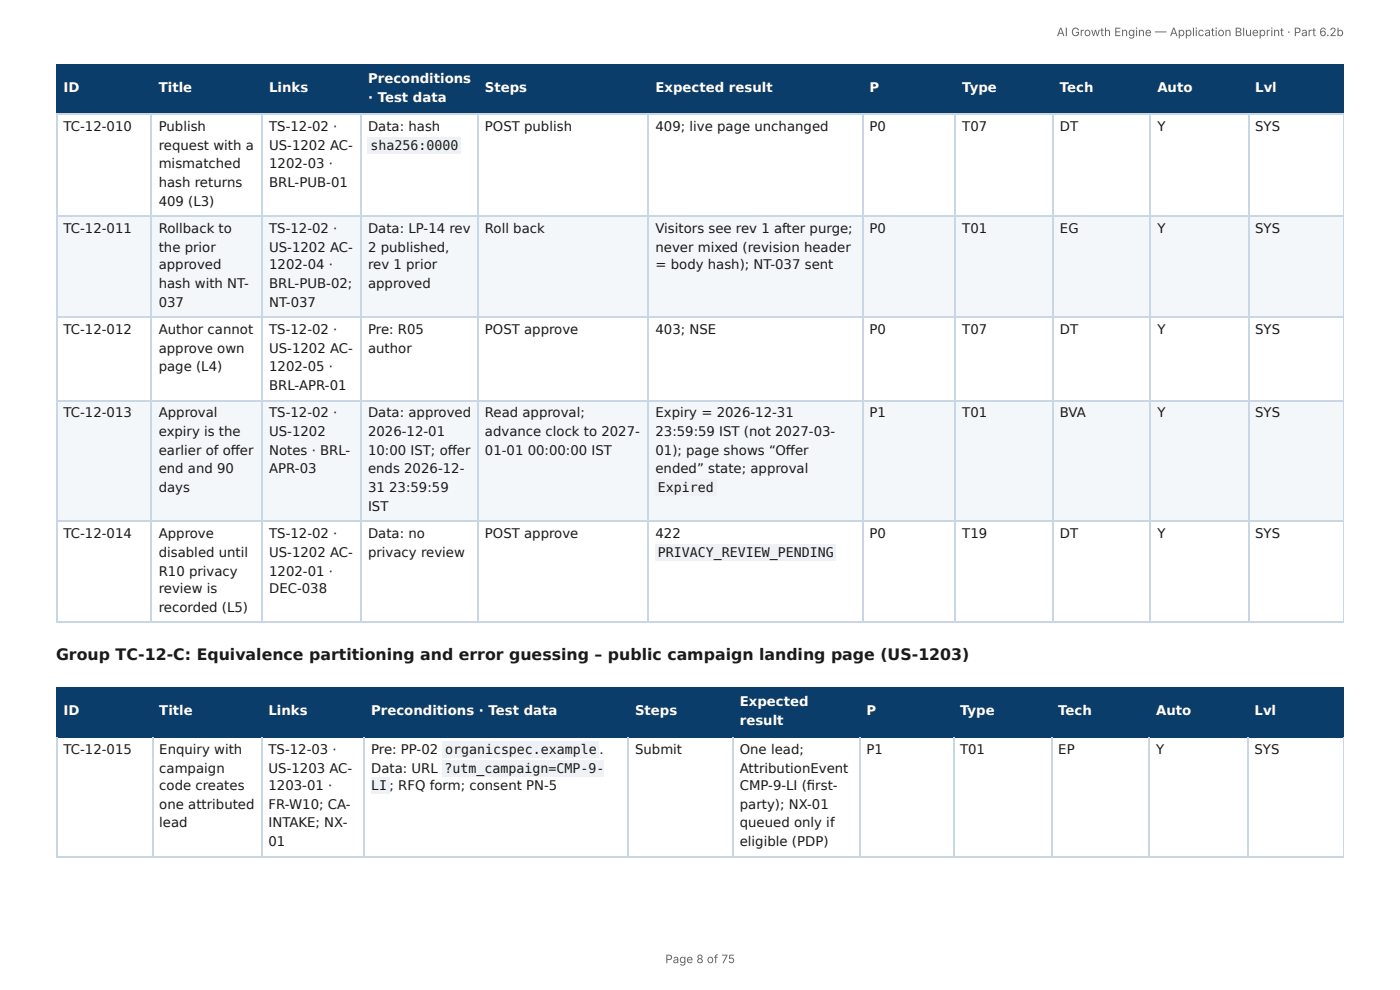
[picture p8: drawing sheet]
<svg xmlns="http://www.w3.org/2000/svg" width="297mm" height="210mm" viewBox="0 0 297 210" stroke-linecap="round" stroke-linejoin="round" font-family="sans-serif">
<defs><g id="words">
<text font-size="3.3" fill="#1a1a1a" x="11.9" y="140.2">Group TC-12-C: Equivalence partitioning and error guessing – public campaign landing page (US-1203)</text>
<g font-size="2.8" fill="#fff">
<text x="78.2" y="17.7">Preconditions</text>
<text x="13.5" y="19.6">ID</text>
<text x="33.7" y="19.6">Title</text>
<text x="57.2" y="19.6">Links</text>
<text x="78.2" y="21.7">· Test data</text>
<text x="103" y="19.6">Steps</text>
<text x="139.2" y="19.6">Expected result</text>
<text x="184.7" y="19.6">P</text>
<text x="204.4" y="19.6">Type</text>
<text x="225.1" y="19.6">Tech</text>
<text x="245.8" y="19.6">Auto</text>
<text x="266.6" y="19.6">Lvl</text>
<text x="13.5" y="151.9">ID</text>
<text x="33.8" y="151.9">Title</text>
<text x="57" y="151.9">Links</text>
<text x="78.8" y="151.9">Preconditions · Test data</text>
<text x="134.9" y="151.9">Steps</text>
<text x="157.1" y="150">Expected</text>
<text x="157.1" y="154">result</text>
<text x="184.1" y="151.9">P</text>
<text x="203.9" y="151.9">Type</text>
<text x="224.8" y="151.9">Tech</text>
<text x="245.6" y="151.9">Auto</text>
<text x="266.5" y="151.9">Lvl</text>
</g>
<g font-size="2.8" fill="#1a1a1a">
<text x="13.5" y="27.8">TC-12-010</text>
<text x="33.7" y="27.8">Publish</text>
<text x="57.2" y="27.8">TS-12-02 ·</text>
<text x="78.2" y="27.8">Data: hash</text>
<text x="103" y="27.8">POST publish</text>
<text x="139.2" y="27.8">409; live page unchanged</text>
<text x="184.7" y="27.8">P0</text>
<text x="204.4" y="27.8">T07</text>
<text x="225.1" y="27.8">DT</text>
<text x="245.8" y="27.8">Y</text>
<text x="266.6" y="27.8">SYS</text>
<text x="33.7" y="31.8">request with a</text>
<text x="33.7" y="35.7">mismatched</text>
<text x="57.2" y="31.8">US-1202 AC-</text>
<text x="57.2" y="35.7">1202-03 ·</text>
<text x="78.7" y="31.8">sha256:0000</text>
<text x="33.7" y="39.7">hash returns</text>
<text x="57.2" y="39.7">BRL-PUB-01</text>
<text x="33.7" y="43.7">409 (L3)</text>
<text x="13.5" y="49.5">TC-12-011</text>
<text x="33.7" y="49.5">Rollback to</text>
<text x="33.7" y="53.4">the prior</text>
<text x="57.2" y="49.5">TS-12-02 ·</text>
<text x="57.2" y="53.4">US-1202 AC-</text>
<text x="78.2" y="49.5">Data: LP-14 rev</text>
<text x="78.2" y="53.4">2 published,</text>
<text x="103" y="49.5">Roll back</text>
<text x="139.2" y="49.5">Visitors see rev 1 after purge;</text>
<text x="139.2" y="53.4">never mixed (revision header</text>
<text x="184.7" y="49.5">P0</text>
<text x="204.4" y="49.5">T01</text>
<text x="225.1" y="49.5">EG</text>
<text x="245.8" y="49.5">Y</text>
<text x="266.6" y="49.5">SYS</text>
<text x="33.7" y="57.2">approved</text>
<text x="57.2" y="57.2">1202-04 ·</text>
<text x="78.2" y="57.2">rev 1 prior</text>
<text x="139.2" y="57.2">= body hash); NT-037 sent</text>
<text x="33.7" y="61.1">hash with NT-</text>
<text x="33.7" y="65.1">037</text>
<text x="57.2" y="61.1">BRL-PUB-02;</text>
<text x="57.2" y="65.1">NT-037</text>
<text x="78.2" y="61.1">approved</text>
<text x="13.5" y="70.9">TC-12-012</text>
<text x="33.7" y="70.9">Author cannot</text>
<text x="57.2" y="70.9">TS-12-02 ·</text>
<text x="78.2" y="70.9">Pre: R05</text>
<text x="103" y="70.9">POST approve</text>
<text x="139.2" y="70.9">403; NSE</text>
<text x="184.7" y="70.9">P0</text>
<text x="204.4" y="70.9">T07</text>
<text x="225.1" y="70.9">DT</text>
<text x="245.8" y="70.9">Y</text>
<text x="266.6" y="70.9">SYS</text>
<text x="33.7" y="74.9">approve own</text>
<text x="57.2" y="74.9">US-1202 AC-</text>
<text x="78.2" y="74.9">author</text>
<text x="33.7" y="78.8">page (L4)</text>
<text x="57.2" y="78.8">1202-05 ·</text>
<text x="57.2" y="82.8">BRL-APR-01</text>
<text x="13.5" y="88.6">TC-12-013</text>
<text x="33.7" y="88.6">Approval</text>
<text x="57.2" y="88.6">TS-12-02 ·</text>
<text x="78.2" y="88.6">Data: approved</text>
<text x="103" y="88.6">Read approval;</text>
<text x="139.2" y="88.6">Expiry = 2026-12-31</text>
<text x="184.7" y="88.6">P1</text>
<text x="204.4" y="88.6">T01</text>
<text x="225.1" y="88.6">BVA</text>
<text x="245.8" y="88.6">Y</text>
<text x="266.6" y="88.6">SYS</text>
<text x="33.7" y="92.6">expiry is the</text>
<text x="57.2" y="92.6">US-1202</text>
<text x="78.2" y="92.6">2026-12-01</text>
<text x="103" y="92.6">advance clock to 2027-</text>
<text x="139.2" y="92.6">23:59:59 IST (not 2027-03-</text>
<text x="33.7" y="96.6">earlier of off er</text>
<text x="33.7" y="100.5">end and 90</text>
<text x="57.2" y="96.6">Notes · BRL-</text>
<text x="57.2" y="100.5">APR-03</text>
<text x="78.2" y="96.6">10:00 IST; off er</text>
<text x="78.2" y="100.5">ends 2026-12-</text>
<text x="103" y="96.6">01-01</text>
<text x="112.1" y="96.6">00:00:00 IST</text>
<text x="139.2" y="96.6">01); page shows “Off er</text>
<text x="139.2" y="100.5">ended” state; approval</text>
<text x="33.7" y="104.5">days</text>
<text x="78.2" y="104.5">31</text>
<text x="82.7" y="104.5">23:59:59</text>
<text x="139.7" y="104.5">Expired</text>
<text x="78.2" y="108.5">IST</text>
<text x="13.5" y="114.3">TC-12-014</text>
<text x="33.7" y="114.3">Approve</text>
<text x="33.7" y="118.3">disabled until</text>
<text x="57.2" y="114.3">TS-12-02 ·</text>
<text x="57.2" y="118.3">US-1202 AC-</text>
<text x="78.2" y="114.3">Data: no</text>
<text x="78.2" y="118.3">privacy review</text>
<text x="103" y="114.3">POST approve</text>
<text x="139.2" y="114.3">422</text>
<text x="139.7" y="118.3">PRIVACY_REVIEW_PENDING</text>
<text x="184.7" y="114.3">P0</text>
<text x="204.4" y="114.3">T19</text>
<text x="225.1" y="114.3">DT</text>
<text x="245.8" y="114.3">Y</text>
<text x="266.6" y="114.3">SYS</text>
<text x="33.7" y="122.2">R10 privacy</text>
<text x="33.7" y="125.9">review is</text>
<text x="57.2" y="122.2">1202-01 ·</text>
<text x="57.2" y="125.9">DEC-038</text>
<text x="33.7" y="129.9">recorded (L5)</text>
<text x="13.5" y="160.1">TC-12-015</text>
<text x="33.8" y="160.1">Enquiry with</text>
<text x="57" y="160.1">TS-12-03 ·</text>
<text x="78.8" y="160.1">Pre: PP-02</text>
<text x="94.5" y="160.1">organicspec.example</text>
<text x="127.3" y="160.1">.</text>
<text x="134.9" y="160.1">Submit</text>
<text x="157.1" y="160.1">One lead;</text>
<text x="184.1" y="160.1">P1</text>
<text x="203.9" y="160.1">T01</text>
<text x="224.8" y="160.1">EP</text>
<text x="245.6" y="160.1">Y</text>
<text x="266.5" y="160.1">SYS</text>
<text x="33.8" y="164">campaign</text>
<text x="33.8" y="167.7">code creates</text>
<text x="57" y="164">US-1203 AC-</text>
<text x="57" y="167.7">1203-01 ·</text>
<text x="78.8" y="164">Data: URL</text>
<text x="78.8" y="167.7">LI ; RFQ form; consent PN-5</text>
<text x="94.4" y="164">?utm_campaign=CMP-9-</text>
<text x="157.1" y="164">AttributionEvent</text>
<text x="157.1" y="167.7">CMP-9-LI (fi rst-</text>
<text x="33.8" y="171.7">one attributed</text>
<text x="57" y="171.7">FR-W10; CA-</text>
<text x="157.1" y="171.7">party); NX-01</text>
<text x="33.8" y="175.7">lead</text>
<text x="57" y="175.7">INTAKE; NX-</text>
<text x="57" y="179.7">01</text>
<text x="157.1" y="175.7">queued only if</text>
<text x="157.1" y="179.7">eligible (PDP)</text>
</g>
<g font-size="2.5" fill="#666">
<text x="224.4" y="7.7">AI Growth Engine — Application Blueprint · Part 6.2b</text>
<text x="141.3" y="204.5">Page 8 of 75</text>
</g>
</g></defs>
<g fill="#0b3d6b">
<path d="M12.2 14h20.1v10.1h-20.1z"/>
<path d="M32.3 14h23.5v10.1h-23.5z"/>
<path d="M55.8 14h20.9v10.1h-20.9z"/>
<path d="M76.7 14h24.9v10.1h-24.9z"/>
<path d="M101.6 14h36.2v10.1h-36.2z"/>
<path d="M137.8 14h45.3v10.1h-45.3z"/>
<path d="M183.1 14h19.8v10.1h-19.8z"/>
<path d="M202.9 14h20.7v10.1h-20.7z"/>
<path d="M223.6 14h20.9v10.1h-20.9z"/>
<path d="M244.5 14h20.6v10.1h-20.6z"/>
<path d="M265.1 14h20.3v10.1h-20.3z"/>
</g>
<g fill="#f4f7fa">
<path d="M12.2 45.8h20.1v21.7h-20.1z"/>
<path d="M32.3 45.8h23.5v21.7h-23.5z"/>
<path d="M55.8 45.8h20.9v21.7h-20.9z"/>
<path d="M76.7 45.8h24.9v21.7h-24.9z"/>
<path d="M101.6 45.8h36.2v21.7h-36.2z"/>
<path d="M137.8 45.8h45.3v21.7h-45.3z"/>
<path d="M183.1 45.8h19.8v21.7h-19.8z"/>
<path d="M202.9 45.8h20.7v21.7h-20.7z"/>
<path d="M223.6 45.8h20.9v21.7h-20.9z"/>
<path d="M244.5 45.8h20.6v21.7h-20.6z"/>
<path d="M265.1 45.8h20.3v21.7h-20.3z"/>
<path d="M12.2 85.2h20.1v25.4h-20.1z"/>
<path d="M32.3 85.2h23.5v25.4h-23.5z"/>
<path d="M55.8 85.2h20.9v25.4h-20.9z"/>
<path d="M76.7 85.2h24.9v25.4h-24.9z"/>
<path d="M101.6 85.2h36.2v25.4h-36.2z"/>
<path d="M137.8 85.2h45.3v25.4h-45.3z"/>
<path d="M183.1 85.2h19.8v25.4h-19.8z"/>
<path d="M202.9 85.2h20.7v25.4h-20.7z"/>
<path d="M223.6 85.2h20.9v25.4h-20.9z"/>
<path d="M244.5 85.2h20.6v25.4h-20.6z"/>
<path d="M265.1 85.2h20.3v25.4h-20.3z"/>
</g>
<g fill="none" stroke="#0b3d6b" stroke-width=".26">
<path d="M11.9 13.9h273.5M12 13.8v10.5M32.1 13.8v10.5M55.7 13.8v10.5M76.6 13.8v10.5M101.5 13.8v10.5M137.7 13.8v10.5M183.2 13.8v10.5M202.8 13.8v10.5M223.7 13.8v10.5M244.3 13.8v10.5M265.2 13.8v10.5"/>
<path d="M11.9 24.2h273.5"/>
</g>
<path d="M285.3 13.8v10.5" fill="none" stroke="#0b3d6b" stroke-width=".21"/>
<g fill="none" stroke="#c9d6e3" stroke-width=".26">
<path d="M11.9 24.2h273.5M12 24.3v108M32.1 24.3v108M55.7 24.3v108M76.6 24.3v108M101.5 24.3v108M137.7 24.3v108M183.2 24.3v108M202.8 24.3v108M223.7 24.3v108M244.3 24.3v108M265.2 24.3v108"/>
<path d="M11.9 45.9h273.5M11.9 67.3h273.5M11.9 85.1h273.5M11.9 110.7h273.5M11.9 132.2h273.5"/>
</g>
<path d="M285.3 24.3v108" fill="none" stroke="#c9d6e3" stroke-width=".21"/>
<g fill="#0b3d6b">
<path d="M12.2 146.1h20.1v10.3h-20.1z"/>
<path d="M32.3 146.1h23.3v10.3h-23.3z"/>
<path d="M55.6 146.1h21.7v10.3h-21.7z"/>
<path d="M77.3 146.1h56v10.3h-56z"/>
<path d="M133.3 146.1h22.3v10.3h-22.3z"/>
<path d="M155.6 146.1h27v10.3h-27z"/>
<path d="M182.6 146.1h19.8v10.3h-19.8z"/>
<path d="M202.4 146.1h20.9v10.3h-20.9z"/>
<path d="M223.3 146.1h20.9v10.3h-20.9z"/>
<path d="M244.2 146.1h20.9v10.3h-20.9z"/>
<path d="M265.1 146.1h20.3v10.3h-20.3z"/>
</g>
<g fill="none" stroke="#0b3d6b" stroke-width=".26">
<path d="M11.9 146.2h273.5M11.9 156.5h273.5M12 146.1v10.5M32.4 146.1v10.5M55.7 146.1v10.5M77.4 146.1v10.5M133.5 146.1v10.5M155.7 146.1v10.5M182.7 146.1v10.5M202.5 146.1v10.5M223.4 146.1v10.5M244.1 146.1v10.5"/>
<path d="M265 146.1v10.5"/>
</g>
<path d="M285.3 146.1v10.5" fill="none" stroke="#0b3d6b" stroke-width=".21"/>
<path d="M12 156.6v25.4M32.4 156.6v25.4M55.7 156.6v25.4M77.4 156.6v25.4M133.5 156.6v25.4M155.7 156.6v25.4M182.7 156.6v25.4M202.5 156.6v25.4M223.4 156.6v25.4M244.1 156.6v25.4M265 156.6v25.4M11.9 181.9h273.5" fill="none" stroke="#c9d6e3" stroke-width=".26"/>
<path d="M285.3 156.6v25.4" fill="none" stroke="#c9d6e3" stroke-width=".21"/>
<g fill="#eef2f6">
<path d="M78.1 29.1h19.8v3.4h-19.8z"/>
<path d="M139.2 101.9h12.9v3.4h-12.9z"/>
<path d="M139.2 115.6h38.3v3.5h-38.3z"/>
<path d="M93.9 157.4h33.4v3.5h-33.4z"/>
<path d="M93.9 161.4h34.4v3.4h-34.4z"/>
<path d="M78.8 165.1h4v3.4h-4z"/>
</g>
<use href="#words"/>
</svg>
